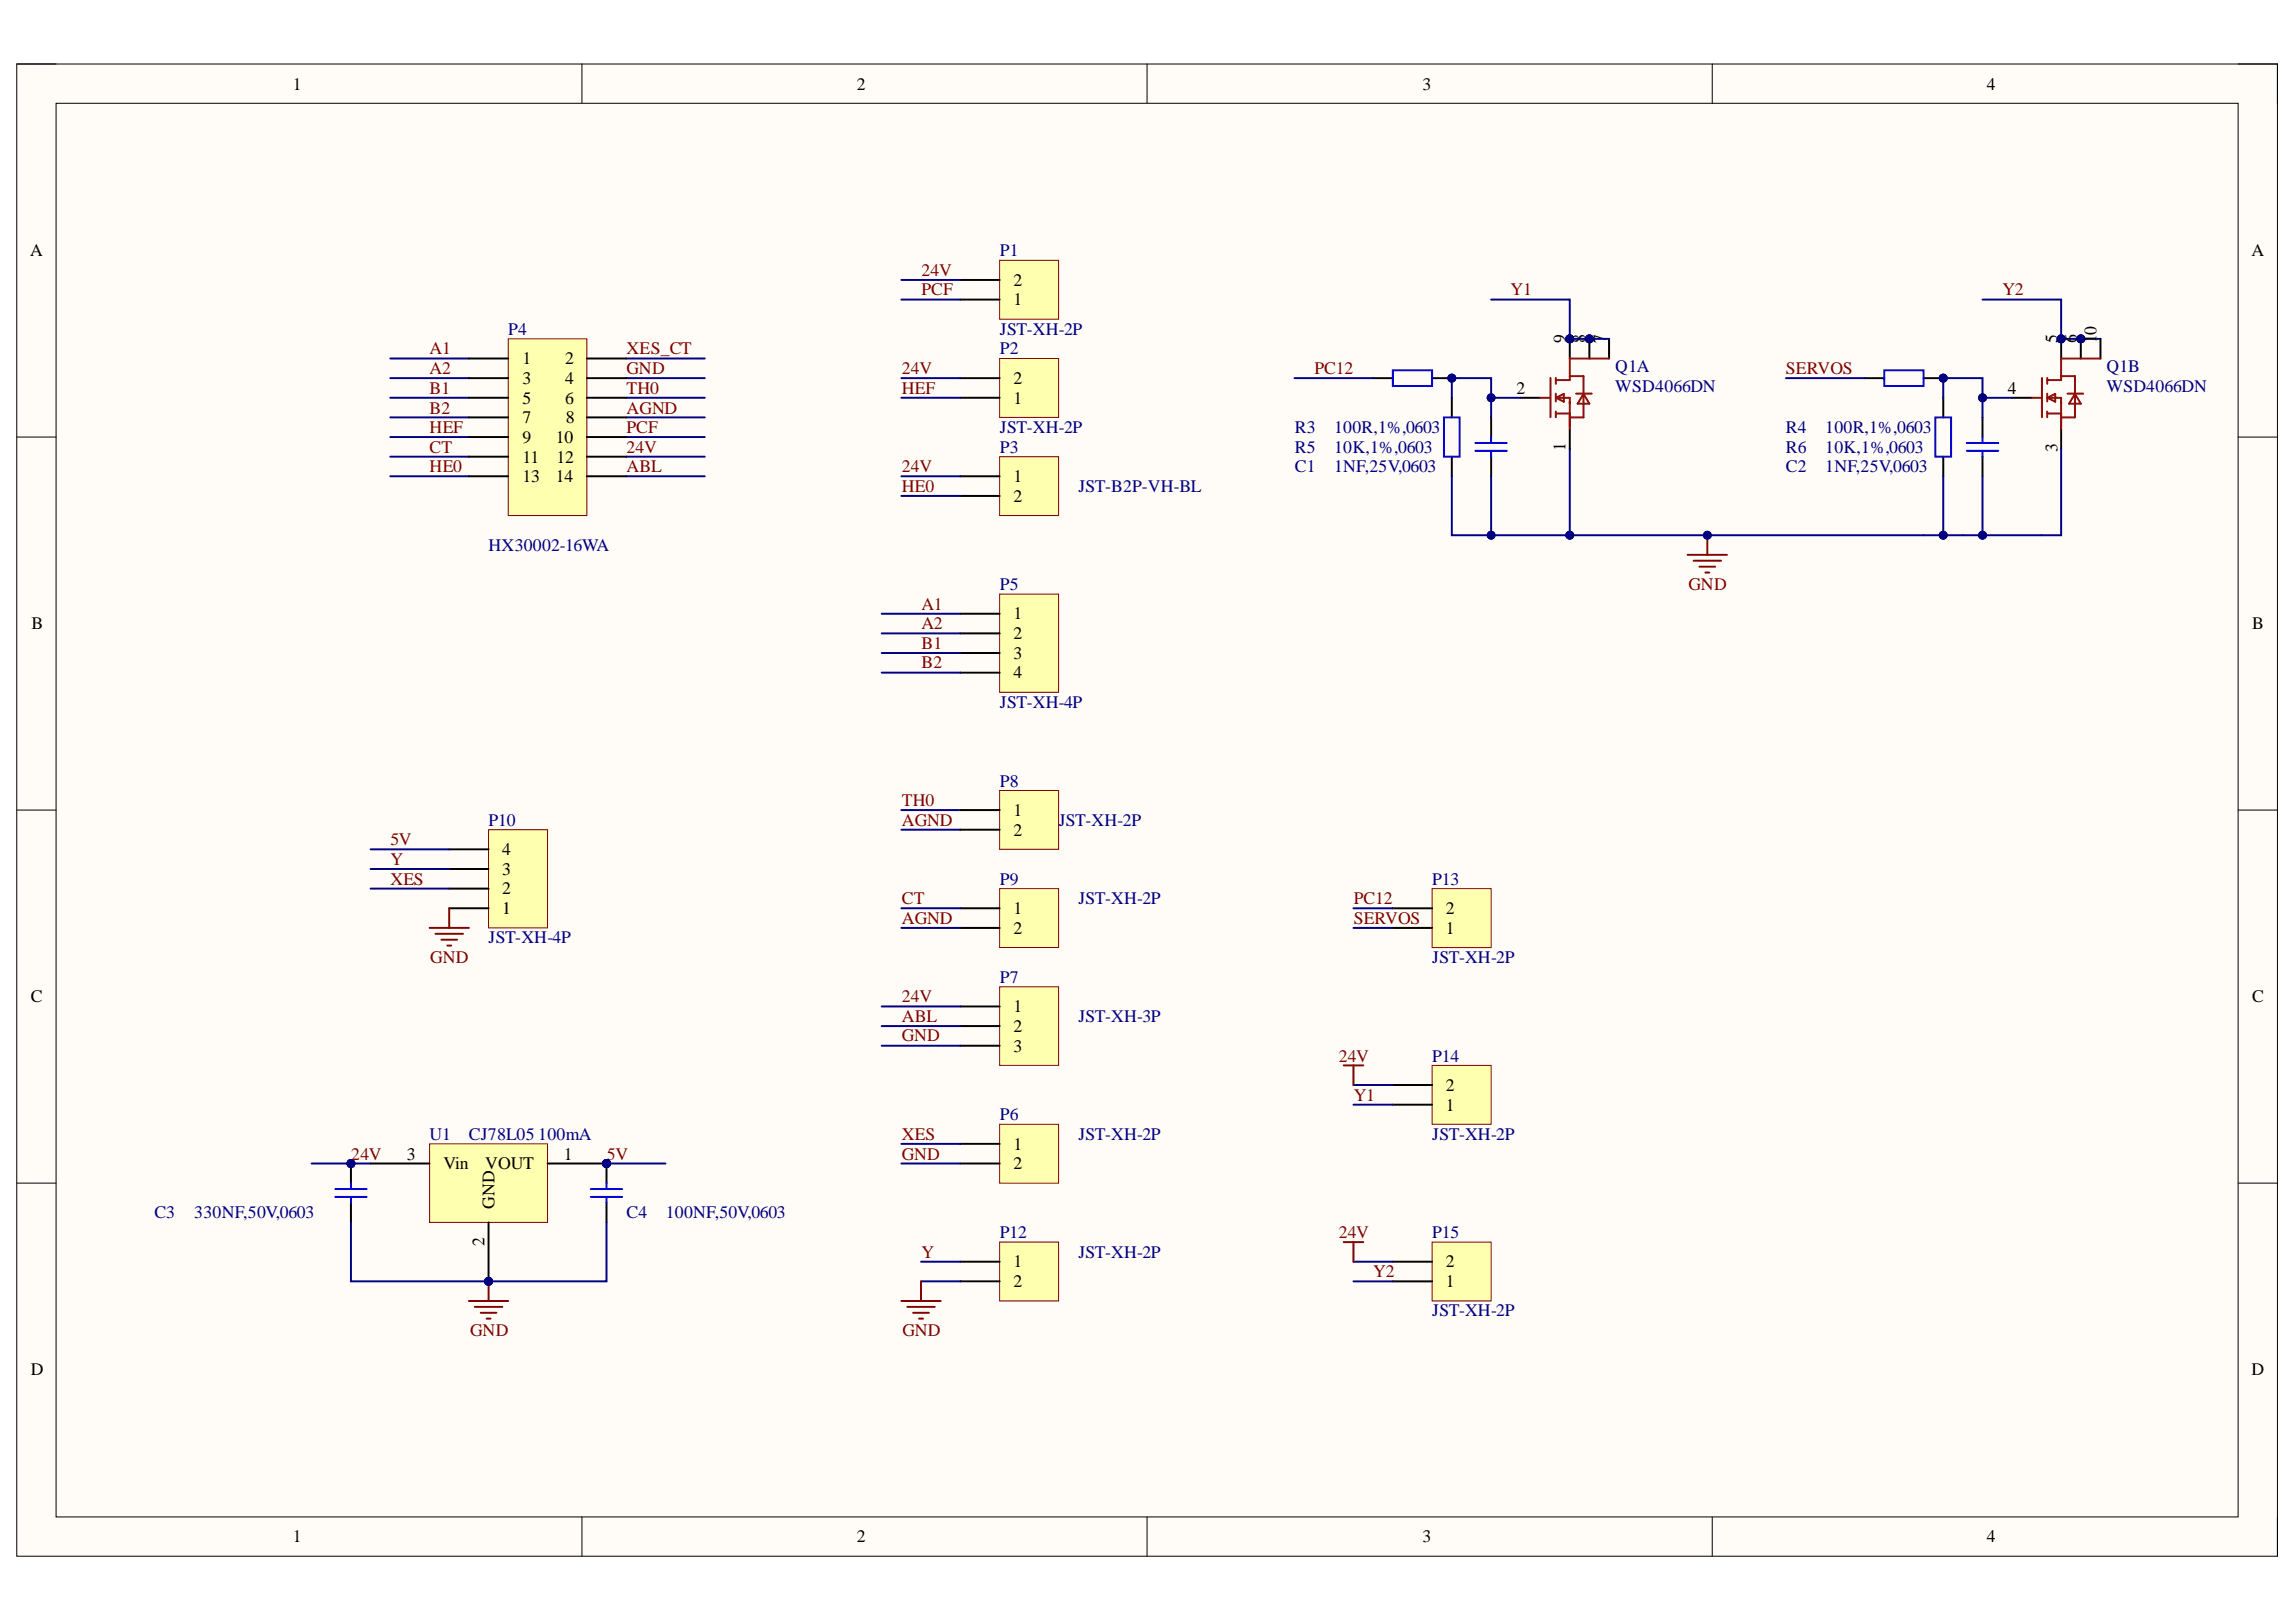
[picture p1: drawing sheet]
<svg xmlns="http://www.w3.org/2000/svg" width="297mm" height="210mm" viewBox="0 0 297 210" stroke-linecap="round" stroke-linejoin="round" font-family="sans-serif">
<defs><g id="words">
<g font-size="2.3">
<text x="37.9" y="11.6">1</text>
<text x="110.8" y="11.6">2</text>
<text x="184" y="11.6">3</text>
<text x="257" y="11.6">4</text>
<text x="3.9" y="33.1">A</text>
<text x="291.3" y="33.1">A</text>
<text x="131.1" y="39.5">1</text>
<text x="131.1" y="37">2</text>
<text x="67.6" y="47.1">1</text>
<text x="73.1" y="47.1">2</text>
<text x="202.5" y="44.4" transform="rotate(-90 202.5 44.4)">9</text>
<text x="205.1" y="44.4" transform="rotate(-90 205.1 44.4)">8</text>
<text x="207.7" y="44.4" transform="rotate(-90 207.7 44.4)">7</text>
<text x="266.2" y="44.4" transform="rotate(-90 266.2 44.4)">5</text>
<text x="268.7" y="44.4" transform="rotate(-90 268.7 44.4)">6</text>
<text x="271.2" y="44.4" transform="rotate(-90 271.2 44.4)">1</text>
<text x="271.2" y="43.3" transform="rotate(-90 271.2 43.3)">0</text>
<text x="67.6" y="49.7">3</text>
<text x="67.6" y="52.3">5</text>
<text x="73.1" y="49.7">4</text>
<text x="73.1" y="52.3">6</text>
<text x="131.1" y="52.3">1</text>
<text x="131.1" y="49.7">2</text>
<text x="196.2" y="51">2</text>
<text x="259.7" y="51">4</text>
<text x="67.6" y="54.8">7</text>
<text x="67.6" y="57.3">9</text>
<text x="67.6" y="59.9">11</text>
<text x="71.9" y="57.3">10</text>
<text x="72" y="59.9">12</text>
<text x="73.2" y="54.8">8</text>
<text x="202.5" y="58.4" transform="rotate(-90 202.5 58.4)">1</text>
<text x="266.2" y="58.5" transform="rotate(-90 266.2 58.5)">3</text>
<text x="67.6" y="62.4">13</text>
<text x="71.9" y="62.4">14</text>
<text x="131.1" y="62.4">1</text>
<text x="131.1" y="64.9">2</text>
<text x="4.1" y="81.4">B</text>
<text x="131.1" y="80.1">1</text>
<text x="131.1" y="82.7">2</text>
<text x="291.4" y="81.4">B</text>
<text x="131.1" y="85.2">3</text>
<text x="131.1" y="87.8">4</text>
<text x="131.1" y="105.6">1</text>
<text x="65" y="113.2">3</text>
<text x="65" y="110.7">4</text>
<text x="131.1" y="108.1">2</text>
<text x="65" y="118.3">1</text>
<text x="65" y="115.7">2</text>
<text x="131.1" y="118.3">1</text>
<text x="187.1" y="118.3">2</text>
<text x="131.1" y="120.8">2</text>
<text x="187.1" y="120.8">1</text>
<text x="4" y="129.7">C</text>
<text x="131.1" y="131">1</text>
<text x="291.4" y="129.7">C</text>
<text x="131.1" y="133.5">2</text>
<text x="131.1" y="136.1">3</text>
<text x="187.1" y="143.7">1</text>
<text x="187.1" y="141.2">2</text>
<text x="131.1" y="148.8">1</text>
<text x="52.6" y="150.1">3</text>
<text x="57.4" y="151.3">Vin</text>
<text x="62.8" y="151.3">VOUT</text>
<text x="72.9" y="150.1">1</text>
<text x="131.1" y="151.3">2</text>
<text x="62.7" y="161.3" transform="rotate(-90 62.7 161.3)">2</text>
<text x="64" y="156.4" transform="rotate(-90 64 156.4)">GND</text>
<text x="131.1" y="164">1</text>
<text x="131.1" y="166.5">2</text>
<text x="187.1" y="166.5">1</text>
<text x="187.1" y="164">2</text>
<text x="4" y="178">D</text>
<text x="291.3" y="178">D</text>
<text x="37.9" y="199.6">1</text>
<text x="110.8" y="199.6">2</text>
<text x="184" y="199.6">3</text>
<text x="257" y="199.6">4</text>
</g>
<g font-size="2.3" fill="#800000">
<text x="119.2" y="35.7">24V</text>
<text x="119.2" y="38.2">PCF</text>
<text x="195.4" y="38.2">Y1</text>
<text x="259.1" y="38.2">Y2</text>
<text x="55.6" y="45.8">A1</text>
<text x="81.1" y="45.8">XES_CT</text>
<text x="55.6" y="48.4">A2</text>
<text x="55.6" y="51">B1</text>
<text x="55.6" y="53.5">B2</text>
<text x="81.1" y="51">TH0</text>
<text x="81.1" y="53.5">AGND</text>
<text x="81.1" y="48.4">GND</text>
<text x="116.7" y="48.4">24V</text>
<text x="116.7" y="51">HEF</text>
<text x="170.1" y="48.4">PC12</text>
<text x="231.1" y="48.4">SERVOS</text>
<text x="55.6" y="56.1">HEF</text>
<text x="55.6" y="58.6">CT</text>
<text x="81.1" y="58.6">24V</text>
<text x="81.1" y="56.1">PCF</text>
<text x="55.6" y="61.1">HE0</text>
<text x="81.1" y="61.1">ABL</text>
<text x="116.7" y="61.1">24V</text>
<text x="116.7" y="63.7">HE0</text>
<text x="218.5" y="76.3">GND</text>
<text x="119.2" y="78.9">A1</text>
<text x="119.2" y="81.4">A2</text>
<text x="119.2" y="84">B1</text>
<text x="119.2" y="86.5">B2</text>
<text x="116.7" y="104.3">TH0</text>
<text x="116.7" y="106.9">AGND</text>
<text x="50.5" y="111.9">Y</text>
<text x="50.5" y="109.4">5V</text>
<text x="50.5" y="114.5">XES</text>
<text x="116.7" y="119.5">AGND</text>
<text x="116.7" y="117">CT</text>
<text x="175.1" y="117">PC12</text>
<text x="175.1" y="119.5">SERVOS</text>
<text x="55.7" y="124.6">GND</text>
<text x="116.7" y="129.7">24V</text>
<text x="116.7" y="132.2">ABL</text>
<text x="116.7" y="134.8">GND</text>
<text x="173.2" y="137.4">24V</text>
<text x="175.1" y="142.4">Y1</text>
<text x="116.7" y="147.5">XES</text>
<text x="45.4" y="150.1">24V</text>
<text x="78.5" y="150.1">5V</text>
<text x="116.7" y="150.1">GND</text>
<text x="173.2" y="160.2">24V</text>
<text x="119.2" y="162.7">Y</text>
<text x="177.7" y="165.3">Y2</text>
<text x="60.8" y="172.9">GND</text>
<text x="116.8" y="172.9">GND</text>
</g>
<g font-size="2.3" fill="#000080">
<text x="129.4" y="33.1">P1</text>
<text x="65.7" y="43.3">P4</text>
<text x="129.4" y="45.8">P2</text>
<text x="129.4" y="43.3">JST-XH-2P</text>
<text x="209" y="48.1">Q1A</text>
<text x="209" y="50.7">WSD4066DN</text>
<text x="272.5" y="48.1">Q1B</text>
<text x="272.5" y="50.7">WSD4066DN</text>
<text x="129.4" y="56.1">JST-XH-2P</text>
<text x="129.4" y="58.6">P3</text>
<text x="167.5" y="56.1">R3</text>
<text x="167.5" y="58.6">R5</text>
<text x="172.6" y="56.1">100R,1%,0603</text>
<text x="172.6" y="58.6">10K,1%,0603</text>
<text x="231.1" y="56.1">R4</text>
<text x="231.1" y="58.6">R6</text>
<text x="236.1" y="56.1">100R,1%,0603</text>
<text x="236.1" y="58.6">10K,1%,0603</text>
<text x="139.5" y="63.7">JST-B2P-VH-BL</text>
<text x="167.5" y="61.1">C1</text>
<text x="172.6" y="61.1">1NF,25V,0603</text>
<text x="231.1" y="61.1">C2</text>
<text x="236.1" y="61.1">1NF,25V,0603</text>
<text x="63.2" y="71.3">HX30002-16WA</text>
<text x="129.4" y="76.3">P5</text>
<text x="129.4" y="91.6">JST-XH-4P</text>
<text x="129.4" y="101.8">P8</text>
<text x="63.2" y="106.9">P10</text>
<text x="137" y="106.9">JST-XH-2P</text>
<text x="129.4" y="114.5">P9</text>
<text x="139.5" y="117">JST-XH-2P</text>
<text x="185.3" y="114.5">P13</text>
<text x="63.2" y="122.1">JST-XH-4P</text>
<text x="185.3" y="124.6">JST-XH-2P</text>
<text x="129.4" y="127.1">P7</text>
<text x="139.5" y="132.2">JST-XH-3P</text>
<text x="185.3" y="137.4">P14</text>
<text x="55.6" y="147.5">U1</text>
<text x="60.7" y="147.5">CJ78L05</text>
<text x="69.6" y="147.5">100mA</text>
<text x="129.4" y="145">P6</text>
<text x="139.5" y="147.5">JST-XH-2P</text>
<text x="185.3" y="147.5">JST-XH-2P</text>
<text x="20" y="157.7">C3</text>
<text x="25.1" y="157.7">330NF,50V,0603</text>
<text x="81.1" y="157.7">C4</text>
<text x="86.1" y="157.7">100NF,50V,0603</text>
<text x="129.4" y="160.2">P12</text>
<text x="185.3" y="160.2">P15</text>
<text x="139.5" y="162.7">JST-XH-2P</text>
<text x="185.3" y="170.3">JST-XH-2P</text>
</g>
</g></defs>
<path d="M2.2 8.3h292.4v193.1h-292.4z" fill-rule="evenodd" fill="#fffcf8"/>
<path d="M2.2 8.3h292.4v193.1h-292.4z" fill="none" stroke="#000" stroke-width=".13"/>
<path d="M7.3 13.4h282.3v182.9h-282.3z" fill-rule="evenodd" fill="#fffcf8"/>
<g fill="none" stroke="#000" stroke-width=".13">
<path d="M2.2 8.3h5.1M7.3 13.4h282.3v182.9h-282.3zM75.3 8.3v5.1M148.4 8.3v5.1M221.5 8.3v5.1M289.6 8.3h5v5.1M2.2 56.6h5.1M289.6 56.6h5M2.2 104.8h5.1M289.6 104.8h5M2.2 153.1h5.1M289.6 153.1h5"/>
<path d="M75.3 196.3v5.1M148.4 196.3v5.1M221.5 196.3v5.1M294.6 196.3v5.1"/>
</g>
<path d="M129.3 46.4h7.7v7.6h-7.7z" fill-rule="evenodd" fill="#ffffb0"/>
<path d="M129.3 46.4h7.7v7.6h-7.7z" fill="none" stroke="#800000" stroke-width=".13"/>
<path d="M124.2 51.5h5.1M124.2 48.9h5.1" fill="none" stroke="#000" stroke-width=".25"/>
<path d="M129.3 59.1h7.7v7.6h-7.7z" fill-rule="evenodd" fill="#ffffb0"/>
<path d="M129.3 59.1h7.7v7.6h-7.7z" fill="none" stroke="#800000" stroke-width=".13"/>
<path d="M124.2 61.6h5.1M124.2 64.2h5.1" fill="none" stroke="#000" stroke-width=".25"/>
<path d="M129.3 33.7h7.7v7.6h-7.7z" fill-rule="evenodd" fill="#ffffb0"/>
<path d="M129.3 33.7h7.7v7.6h-7.7z" fill="none" stroke="#800000" stroke-width=".13"/>
<path d="M124.2 38.8h5.1M124.2 36.2h5.1" fill="none" stroke="#000" stroke-width=".25"/>
<path d="M129.3 76.9h7.7v12.7h-7.7z" fill-rule="evenodd" fill="#ffffb0"/>
<path d="M129.3 76.9h7.7v12.7h-7.7z" fill="none" stroke="#800000" stroke-width=".13"/>
<path d="M124.2 79.4h5.1M124.2 82h5.1M124.2 84.5h5.1M124.2 87h5.1" fill="none" stroke="#000" stroke-width=".25"/>
<g fill="none" stroke="#000080" stroke-width=".25">
<path d="M116.6 36.2h7.6M116.6 38.8h7.6M50.5 46.4h10.2M50.5 51.5h10.2M50.5 48.9h10.2M50.5 54h10.2M50.5 56.6h10.2M50.5 59.1h10.2M81 46.4h10.2M81 51.5h10.2M81 48.9h10.2M81 54h10.2"/>
<path d="M81 56.6h10.2M81 59.1h10.2M116.6 51.5h7.6M116.6 48.9h7.6M50.5 61.6h10.2M81 61.6h10.2M114.1 79.4h10.1M116.6 61.6h7.6M116.6 64.2h7.6M114.1 87h10.1M114.1 84.5h10.1M114.1 82h10.1"/>
</g>
<path d="M65.7 43.9h10.2v22.8h-10.2z" fill-rule="evenodd" fill="#ffffb0"/>
<path d="M65.7 43.9h10.2v22.8h-10.2z" fill="none" stroke="#800000" stroke-width=".13"/>
<g fill="none" stroke="#000" stroke-width=".25">
<path d="M60.7 46.4h5M60.7 48.9h5M60.7 51.5h5M60.7 54h5M60.7 56.6h5M60.7 59.1h5M75.9 46.4h5.1M75.9 48.9h5.1M75.9 51.5h5.1M75.9 54h5.1M75.9 56.6h5.1M75.9 59.1h5.1"/>
<path d="M60.7 61.6h5M75.9 61.6h5.1"/>
</g>
<path d="M116.6 104.8h7.6M116.6 107.4h7.6" fill="none" stroke="#000080" stroke-width=".25"/>
<path d="M129.3 145.5h7.7v7.6h-7.7z" fill-rule="evenodd" fill="#ffffb0"/>
<path d="M129.3 145.5h7.7v7.6h-7.7z" fill="none" stroke="#800000" stroke-width=".13"/>
<path d="M124.2 148h5.1M124.2 150.6h5.1" fill="none" stroke="#000" stroke-width=".25"/>
<path d="M116.6 148h7.6M116.6 150.6h7.6" fill="none" stroke="#000080" stroke-width=".25"/>
<path d="M129.3 115h7.7v7.6h-7.7z" fill-rule="evenodd" fill="#ffffb0"/>
<path d="M129.3 115h7.7v7.6h-7.7z" fill="none" stroke="#800000" stroke-width=".13"/>
<path d="M124.2 117.5h5.1M124.2 120.1h5.1" fill="none" stroke="#000" stroke-width=".25"/>
<path d="M116.6 117.5h7.6M116.6 120.1h7.6" fill="none" stroke="#000080" stroke-width=".25"/>
<path d="M129.3 102.3h7.7v7.6h-7.7z" fill-rule="evenodd" fill="#ffffb0"/>
<path d="M129.3 102.3h7.7v7.6h-7.7z" fill="none" stroke="#800000" stroke-width=".13"/>
<path d="M124.2 104.8h5.1M124.2 107.4h5.1" fill="none" stroke="#000" stroke-width=".25"/>
<path d="M129.3 127.7h7.7v10.2h-7.7z" fill-rule="evenodd" fill="#ffffb0"/>
<path d="M129.3 127.7h7.7v10.2h-7.7z" fill="none" stroke="#800000" stroke-width=".13"/>
<path d="M124.2 130.2h5.1M124.2 132.8h5.1M124.2 135.3h5.1" fill="none" stroke="#000" stroke-width=".25"/>
<path d="M114.1 130.2h10.1M114.1 132.8h10.1M114.1 135.3h10.1" fill="none" stroke="#000080" stroke-width=".25"/>
<path d="M63.2 107.4h7.6v12.7h-7.6z" fill-rule="evenodd" fill="#ffffb0"/>
<path d="M63.2 107.4h7.6v12.7h-7.6z" fill="none" stroke="#800000" stroke-width=".13"/>
<path d="M58.1 117.5h5.1M58.1 115h5.1M58.1 112.5h5.1M58.1 109.9h5.1" fill="none" stroke="#000" stroke-width=".25"/>
<path d="M129.3 160.7h7.7v7.7h-7.7z" fill-rule="evenodd" fill="#ffffb0"/>
<path d="M129.3 160.7h7.7v7.7h-7.7z" fill="none" stroke="#800000" stroke-width=".13"/>
<path d="M124.2 163.3h5.1M124.2 165.8h5.1" fill="none" stroke="#000" stroke-width=".25"/>
<path d="M47.9 112.5h10.2M47.9 115h10.2M47.9 109.9h10.2M119.2 165.8h5M119.2 163.3h5" fill="none" stroke="#000080" stroke-width=".25"/>
<path d="M58.1 117.5v2.6M55.6 120.1h5.1M56.3 120.8h3.6M57.1 121.6h2M57.9 122.4h.5M116.6 168.4h5.1M117.4 169.1h3.5M118.1 169.9h2.1M118.9 170.6h.5M119.2 165.8v2.6" fill="none" stroke="#800000" stroke-width=".25"/>
<path d="M185.3 137.9h7.6v7.6h-7.6z" fill-rule="evenodd" fill="#ffffb0"/>
<path d="M185.3 137.9h7.6v7.6h-7.6z" fill="none" stroke="#800000" stroke-width=".13"/>
<path d="M180.2 143h5.1M180.2 140.4h5.1" fill="none" stroke="#000" stroke-width=".25"/>
<path d="M175.1 140.4h5.1M175.1 143h5.1" fill="none" stroke="#000080" stroke-width=".25"/>
<path d="M185.3 160.7h7.6v7.7h-7.6z" fill-rule="evenodd" fill="#ffffb0"/>
<path d="M185.3 160.7h7.6v7.7h-7.6z" fill="none" stroke="#800000" stroke-width=".13"/>
<path d="M180.2 165.8h5.1M180.2 163.3h5.1" fill="none" stroke="#000" stroke-width=".25"/>
<path d="M175.1 163.3h5.1M175.1 165.8h5.1" fill="none" stroke="#000080" stroke-width=".25"/>
<circle cx="187.8" cy="48.9" r=".51" fill="#000080"/>
<circle cx="187.8" cy="48.9" r=".51" fill="none" stroke="#000080" stroke-width=".13"/>
<path d="M185.3 48.9h2.5" fill="none" stroke="#000" stroke-width=".25"/>
<circle cx="187.8" cy="48.9" r=".51" fill="#000080"/>
<circle cx="187.8" cy="48.9" r=".51" fill="none" stroke="#000080" stroke-width=".13"/>
<path d="M177.6 48.9h2.6" fill="none" stroke="#000" stroke-width=".25"/>
<path d="M180.2 47.9h5.1v2h-5.1z" fill="none" stroke="#00f" stroke-width=".25"/>
<circle cx="251.4" cy="48.9" r=".51" fill="#000080"/>
<circle cx="251.4" cy="48.9" r=".51" fill="none" stroke="#000080" stroke-width=".13"/>
<path d="M248.9 48.9h2.5" fill="none" stroke="#000" stroke-width=".25"/>
<circle cx="251.4" cy="48.9" r=".51" fill="#000080"/>
<circle cx="251.4" cy="48.9" r=".51" fill="none" stroke="#000080" stroke-width=".13"/>
<path d="M187.8 51.5v2.5M187.8 59.1v2.5M192.9 54v2.6M192.9 59.1v2.5M241.2 48.9h2.6M251.4 51.5v2.5M251.4 59.1v2.5M256.5 54v2.6M256.5 59.1v2.5" fill="none" stroke="#000" stroke-width=".25"/>
<path d="M186.8 54h2v5.1h-2zM190.9 57.3h4M190.9 58.3h4M192.9 56.6v.7M192.9 58.3v.8M243.8 47.9h5.1v2h-5.1zM250.4 54h2v5.1h-2zM254.5 57.3h4M254.5 58.3h4M256.5 56.6v.7M256.5 58.3v.8" fill="none" stroke="#00f" stroke-width=".25"/>
<path d="M266.7 43.9h5" fill="none" stroke="#000080" stroke-width=".25"/>
<circle cx="266.7" cy="43.9" r=".51" fill="#000080"/>
<circle cx="266.7" cy="43.9" r=".51" fill="none" stroke="#000080" stroke-width=".13"/>
<circle cx="269.2" cy="43.9" r=".51" fill="#000080"/>
<circle cx="269.2" cy="43.9" r=".51" fill="none" stroke="#000080" stroke-width=".13"/>
<path d="M167.5 48.9h10.1M187.8 51.5v-2.6h5.1v5.1M231.1 48.9h10.1" fill="none" stroke="#000080" stroke-width=".25"/>
<circle cx="187.8" cy="48.9" r=".51" fill="#000080"/>
<circle cx="187.8" cy="48.9" r=".51" fill="none" stroke="#000080" stroke-width=".13"/>
<circle cx="192.9" cy="51.5" r=".51" fill="#000080"/>
<circle cx="192.9" cy="51.5" r=".51" fill="none" stroke="#000080" stroke-width=".13"/>
<path d="M251.4 51.5v-2.6h5.1v5.1" fill="none" stroke="#000080" stroke-width=".25"/>
<circle cx="251.4" cy="48.9" r=".51" fill="#000080"/>
<circle cx="251.4" cy="48.9" r=".51" fill="none" stroke="#000080" stroke-width=".13"/>
<circle cx="256.5" cy="51.5" r=".51" fill="#000080"/>
<circle cx="256.5" cy="51.5" r=".51" fill="none" stroke="#000080" stroke-width=".13"/>
<path d="M192.9 61.6v7.7" fill="none" stroke="#000080" stroke-width=".25"/>
<circle cx="192.9" cy="69.3" r=".51" fill="#000080"/>
<circle cx="192.9" cy="69.3" r=".51" fill="none" stroke="#000080" stroke-width=".13"/>
<path d="M256.5 61.6v7.7h-2.6" fill="none" stroke="#000080" stroke-width=".25"/>
<circle cx="256.5" cy="69.3" r=".51" fill="#000080"/>
<circle cx="256.5" cy="69.3" r=".51" fill="none" stroke="#000080" stroke-width=".13"/>
<path d="M187.8 61.6v7.7h61.1" fill="none" stroke="#000080" stroke-width=".25"/>
<circle cx="192.9" cy="69.3" r=".51" fill="#000080"/>
<circle cx="192.9" cy="69.3" r=".51" fill="none" stroke="#000080" stroke-width=".13"/>
<circle cx="203.1" cy="69.3" r=".51" fill="#000080"/>
<circle cx="203.1" cy="69.3" r=".51" fill="none" stroke="#000080" stroke-width=".13"/>
<circle cx="220.9" cy="69.3" r=".51" fill="#000080"/>
<circle cx="220.9" cy="69.3" r=".51" fill="none" stroke="#000080" stroke-width=".13"/>
<path d="M251.4 69.3h2.5" fill="none" stroke="#000080" stroke-width=".25"/>
<circle cx="251.4" cy="69.3" r=".51" fill="#000080"/>
<circle cx="251.4" cy="69.3" r=".51" fill="none" stroke="#000080" stroke-width=".13"/>
<path d="M251.4 61.6v7.7h-2.5" fill="none" stroke="#000080" stroke-width=".25"/>
<circle cx="251.4" cy="69.3" r=".51" fill="#000080"/>
<circle cx="251.4" cy="69.3" r=".51" fill="none" stroke="#000080" stroke-width=".13"/>
<path d="M203.1 58.1v11.2" fill="none" stroke="#000080" stroke-width=".25"/>
<circle cx="203.1" cy="69.3" r=".51" fill="#000080"/>
<circle cx="203.1" cy="69.3" r=".51" fill="none" stroke="#000080" stroke-width=".13"/>
<path d="M256.5 69.3h7.6" fill="none" stroke="#000080" stroke-width=".25"/>
<circle cx="256.5" cy="69.3" r=".51" fill="#000080"/>
<circle cx="256.5" cy="69.3" r=".51" fill="none" stroke="#000080" stroke-width=".13"/>
<circle cx="205.6" cy="43.9" r=".51" fill="#000080"/>
<circle cx="205.6" cy="43.9" r=".51" fill="none" stroke="#000080" stroke-width=".13"/>
<circle cx="203.1" cy="43.9" r=".51" fill="#000080"/>
<circle cx="203.1" cy="43.9" r=".51" fill="none" stroke="#000080" stroke-width=".13"/>
<path d="M196.7 51.5h2.6M203.1 55.5v2.6M205.6 43.9v2.5M208.2 43.9v2.5" fill="none" stroke="#000" stroke-width=".25"/>
<circle cx="205.6" cy="43.9" r=".51" fill="#000080"/>
<circle cx="205.6" cy="43.9" r=".51" fill="none" stroke="#000080" stroke-width=".13"/>
<path d="M203.1 43.9v2.5" fill="none" stroke="#000" stroke-width=".25"/>
<circle cx="203.1" cy="43.9" r=".51" fill="#000080"/>
<circle cx="203.1" cy="43.9" r=".51" fill="none" stroke="#000080" stroke-width=".13"/>
<path d="M199.3 51.5h1.2M200.6 48.9v5.1M201.3 48.9v.8M201.3 50.9v1.1M201.3 53.3v.7M201.3 51.5h1.8v4M201.3 53.5h1.8M201.3 51.5l1-.5v1zM203.1 48.7h1.8v5.3h-1.8M203.9 50.9h2M204.9 51l.7 1.2h-1.5zM208.2 46.4h-5.1v2.8h-1.8" fill="none" stroke="#980000" stroke-width=".25"/>
<circle cx="266.7" cy="43.9" r=".51" fill="#000080"/>
<circle cx="266.7" cy="43.9" r=".51" fill="none" stroke="#000080" stroke-width=".13"/>
<circle cx="269.2" cy="43.9" r=".51" fill="#000080"/>
<circle cx="269.2" cy="43.9" r=".51" fill="none" stroke="#000080" stroke-width=".13"/>
<path d="M260.3 51.5h2.5M266.7 43.9v2.5M266.7 55.5v2.6" fill="none" stroke="#000" stroke-width=".25"/>
<circle cx="266.7" cy="43.9" r=".51" fill="#000080"/>
<circle cx="266.7" cy="43.9" r=".51" fill="none" stroke="#000080" stroke-width=".13"/>
<path d="M269.2 43.9v2.5" fill="none" stroke="#000" stroke-width=".25"/>
<circle cx="269.2" cy="43.9" r=".51" fill="#000080"/>
<circle cx="269.2" cy="43.9" r=".51" fill="none" stroke="#000080" stroke-width=".13"/>
<path d="M271.7 43.9v2.5" fill="none" stroke="#000" stroke-width=".25"/>
<path d="M262.8 51.5h1.3M264.2 48.9v5.1M264.9 48.9v.8M264.9 50.9v1.1M264.9 53.3v.7M264.9 51.5h1.8v4M264.9 53.5h1.8M264.9 51.5l1-.5v1zM266.7 48.7h1.7v5.3h-1.7M267.5 50.9h2M268.4 51l.8 1.2h-1.5zM271.7 46.4h-5v2.8h-1.8" fill="none" stroke="#980000" stroke-width=".25"/>
<path d="M192.9 51.5h3.8" fill="none" stroke="#000080" stroke-width=".25"/>
<circle cx="192.9" cy="51.5" r=".51" fill="#000080"/>
<circle cx="192.9" cy="51.5" r=".51" fill="none" stroke="#000080" stroke-width=".13"/>
<path d="M256.5 51.5h3.8M266.7 58.1v11.2h-2.6" fill="none" stroke="#000080" stroke-width=".25"/>
<circle cx="256.5" cy="51.5" r=".51" fill="#000080"/>
<circle cx="256.5" cy="51.5" r=".51" fill="none" stroke="#000080" stroke-width=".13"/>
<path d="M192.9 38.8h10.2v5.1" fill="none" stroke="#000080" stroke-width=".25"/>
<circle cx="203.1" cy="43.9" r=".51" fill="#000080"/>
<circle cx="203.1" cy="43.9" r=".51" fill="none" stroke="#000080" stroke-width=".13"/>
<path d="M256.5 38.8h10.2v5.1" fill="none" stroke="#000080" stroke-width=".25"/>
<circle cx="266.7" cy="43.9" r=".51" fill="#000080"/>
<circle cx="266.7" cy="43.9" r=".51" fill="none" stroke="#000080" stroke-width=".13"/>
<path d="M218.3 71.8h5.1M219.1 72.6h3.6M219.9 73.3h2M220.6 74.1h.5M220.9 69.3v2.5" fill="none" stroke="#800000" stroke-width=".25"/>
<circle cx="220.9" cy="69.3" r=".51" fill="#000080"/>
<circle cx="220.9" cy="69.3" r=".51" fill="none" stroke="#000080" stroke-width=".13"/>
<path d="M185.3 115h7.6v7.6h-7.6z" fill-rule="evenodd" fill="#ffffb0"/>
<path d="M185.3 115h7.6v7.6h-7.6z" fill="none" stroke="#800000" stroke-width=".13"/>
<path d="M180.2 117.5h5.1M180.2 120.1h5.1" fill="none" stroke="#000" stroke-width=".25"/>
<path d="M203.1 43.9h5.1M175.1 117.5h5.1M175.1 120.1h5.1" fill="none" stroke="#000080" stroke-width=".25"/>
<path d="M173.8 137.9h2.6M175.1 137.9v2.5M173.8 160.7h2.6M175.1 160.7v2.6" fill="none" stroke="#800000" stroke-width=".25"/>
<circle cx="205.6" cy="43.9" r=".51" fill="#000080"/>
<circle cx="205.6" cy="43.9" r=".51" fill="none" stroke="#000080" stroke-width=".13"/>
<circle cx="203.1" cy="43.9" r=".51" fill="#000080"/>
<circle cx="203.1" cy="43.9" r=".51" fill="none" stroke="#000080" stroke-width=".13"/>
<circle cx="78.5" cy="150.6" r=".51" fill="#000080"/>
<circle cx="78.5" cy="150.6" r=".51" fill="none" stroke="#000080" stroke-width=".13"/>
<circle cx="63.2" cy="165.8" r=".51" fill="#000080"/>
<circle cx="63.2" cy="165.8" r=".51" fill="none" stroke="#000080" stroke-width=".13"/>
<path d="M55.6 148h15.2v10.2h-15.2z" fill-rule="evenodd" fill="#ffffb0"/>
<path d="M55.6 148h15.2v10.2h-15.2z" fill="none" stroke="#800000" stroke-width=".13"/>
<path d="M70.8 150.6h7.7" fill="none" stroke="#000" stroke-width=".25"/>
<circle cx="78.5" cy="150.6" r=".51" fill="#000080"/>
<circle cx="78.5" cy="150.6" r=".51" fill="none" stroke="#000080" stroke-width=".13"/>
<path d="M63.2 158.2v7.6" fill="none" stroke="#000" stroke-width=".25"/>
<circle cx="63.2" cy="165.8" r=".51" fill="#000080"/>
<circle cx="63.2" cy="165.8" r=".51" fill="none" stroke="#000080" stroke-width=".13"/>
<path d="M47.9 150.6h7.7" fill="none" stroke="#000" stroke-width=".25"/>
<circle cx="45.4" cy="150.6" r=".51" fill="#000080"/>
<circle cx="45.4" cy="150.6" r=".51" fill="none" stroke="#000080" stroke-width=".13"/>
<path d="M45.4 150.6v2.5M45.4 155.7v2.5" fill="none" stroke="#000" stroke-width=".25"/>
<circle cx="45.4" cy="150.6" r=".51" fill="#000080"/>
<circle cx="45.4" cy="150.6" r=".51" fill="none" stroke="#000080" stroke-width=".13"/>
<path d="M43.4 153.9h4M43.4 154.9h4M45.4 153.1v.8M45.4 154.9v.8" fill="none" stroke="#00f" stroke-width=".25"/>
<path d="M40.3 150.6h7.6" fill="none" stroke="#000080" stroke-width=".25"/>
<circle cx="45.4" cy="150.6" r=".51" fill="#000080"/>
<circle cx="45.4" cy="150.6" r=".51" fill="none" stroke="#000080" stroke-width=".13"/>
<circle cx="78.5" cy="150.6" r=".51" fill="#000080"/>
<circle cx="78.5" cy="150.6" r=".51" fill="none" stroke="#000080" stroke-width=".13"/>
<circle cx="45.4" cy="150.6" r=".51" fill="#000080"/>
<circle cx="45.4" cy="150.6" r=".51" fill="none" stroke="#000080" stroke-width=".13"/>
<path d="M78.5 150.6h7.6" fill="none" stroke="#000080" stroke-width=".25"/>
<circle cx="78.5" cy="150.6" r=".51" fill="#000080"/>
<circle cx="78.5" cy="150.6" r=".51" fill="none" stroke="#000080" stroke-width=".13"/>
<circle cx="78.5" cy="150.6" r=".51" fill="#000080"/>
<circle cx="78.5" cy="150.6" r=".51" fill="none" stroke="#000080" stroke-width=".13"/>
<path d="M78.5 150.6v2.5M78.5 155.7v2.5" fill="none" stroke="#000" stroke-width=".25"/>
<circle cx="78.5" cy="150.6" r=".51" fill="#000080"/>
<circle cx="78.5" cy="150.6" r=".51" fill="none" stroke="#000080" stroke-width=".13"/>
<path d="M76.4 153.9h4.1M76.4 154.9h4.1M78.5 153.1v.8M78.5 154.9v.8" fill="none" stroke="#00f" stroke-width=".25"/>
<path d="M45.4 158.2v7.6h33.1v-7.6" fill="none" stroke="#000080" stroke-width=".25"/>
<circle cx="63.2" cy="165.8" r=".51" fill="#000080"/>
<circle cx="63.2" cy="165.8" r=".51" fill="none" stroke="#000080" stroke-width=".13"/>
<path d="M60.7 168.4h5M61.4 169.1h3.6M62.2 169.9h2M63 170.6h.5M63.2 165.8v2.6" fill="none" stroke="#800000" stroke-width=".25"/>
<circle cx="63.2" cy="165.8" r=".51" fill="#000080"/>
<circle cx="63.2" cy="165.8" r=".51" fill="none" stroke="#000080" stroke-width=".13"/>
<use href="#words"/>
</svg>
